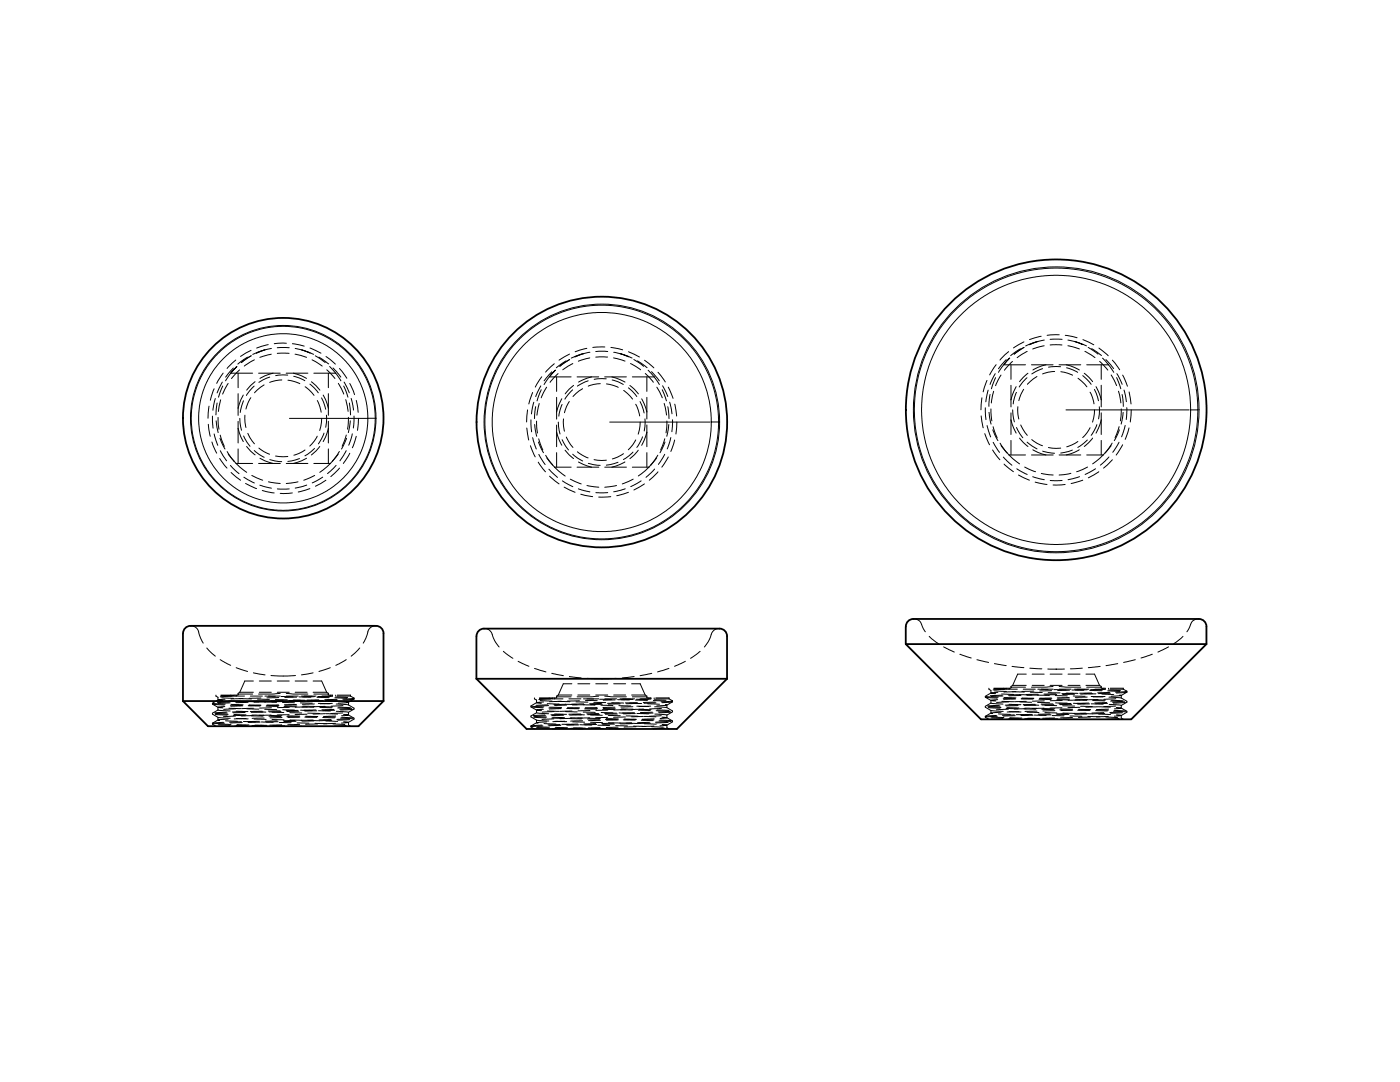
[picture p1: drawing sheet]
<svg xmlns="http://www.w3.org/2000/svg" width="279mm" height="216mm" viewBox="0 0 279 216" stroke-linecap="round" stroke-linejoin="round" font-family="sans-serif">
<!-- layer: Hidden -->
<g fill="none" stroke="#000" stroke-width=".2">
<path d="M42.7 77.6l-.7 2.3M43 79.5l-.5 2.4M44 79.8l-.4 2.3M44.4 76.2l-1.1 2.2M44.4 77l-.8 2.2M44.5 74.4l-1.3 2.1M45.5 76.5l-1.1 2.1M46.6 73.4l-1.6 1.8M47.1 71.8l-1.8 1.7M47.1 73.3l-1 1.2 1.2-1.4zM47.5 74.5v2.9M47.5 78.5v2.9"/>
<path d="M47.8 73.8l-1.6 1.7M48.6 78.8l-.6 1-.5 1.6M48.6 80l-.7 2.3M49.4 71.3l-1.9 1.3M50.1 79.4l-.6 .9-.4 1.3M50.1 69.9l-2.1 1.2M50.1 71l-1.9 1.3M50.4 74.5h-4.3l-1.1 1.5M50.7 77l-1.5 1.9M50.8 71.8l-2.1 1.2M50.9 76.2l-1.7 1.7M51.6 74.5h4.3"/>
<path d="M52.7 76.8l-.7 .5-1.2 1.1M52.9 69.8l-2.5 .9M52.9 69.8l-1.7 .7M53.5 68.8l-2.3 .6M53.8 75.2l-2.1 1.1M54.1 70.7l-2.2 .6M54.2 69.5l-1.3 .3M54.5 74.5l-1.6 .5-1 .5M55.3 69.4h2.4M55.3 70.5h2.4M56.2 75.8l-1.3 .2-1.1 .3M57.1 74.5h4.3"/>
<path d="M57.1 68.5l-2.4 .1M57.4 74.8l-2.4 .2M57.5 75.9l1.4 .3 .9 .4M58.4 68.6l2.3 .5M58.5 74.5l1.7 .5 1 .5M58.6 75.1l1.2 .4 1 .5M58.9 70.7l2.3 .6M58.9 69.5l1.3 .3M60.9 77.2l.8 .6 1 1.1M61.8 76.6l1.7 1.8M61.9 70.5l-1.7-.7 2.4 .9M61.9 69.4l2.2 1.1"/>
<path d="M62.1 76.2l1.7 1.7M62.3 71.8l2 1.2M62.6 74.5h4.4M62.9 71l2 1.3M63.3 79.9l.5 1.2 .3 1.2M63.6 71.3l2 1.3M64.2 79.4l.8 2.3M64.5 78.8l.5 1 .5 1.6M65.1 71.1l1.8 1.6M65.2 73.8l1.6 1.7M65.5 74.5v2.9M65.5 78.5v2.9"/>
<path d="M65.8 73.1l1.2 1.4M66.5 73.4l1.5 1.8M67 74.5l1 1.5M67.5 76.5l1.1 2.1M67.8 73.5l1.4 2M68.6 77l.8 2.2M68.7 76.2l1 2.2M69 79.8l.5 2.3M69.8 76.5l1 2.2M70.1 79.5l.4 2.3M71.1 79.9l.4 2.4M106.3 78.3l-.8 2.3"/>
<path d="M107.9 77l-1 2.1M108 77.8l-.8 2.2M108.1 75.2l-1.3 2M109.1 77.3l-1.1 2.1M110.1 74.2l-1.5 1.8M110.6 72.6l-1.7 1.7M110.8 73.9l-1.2 1.3zM111.1 75.2v2.9M111.1 79.3v2.9M111.4 74.5l-1.6 1.8M112.1 79.6l-1 2.6M113 72l-2 1.4"/>
<path d="M113.7 70.7l-2.1 1.2M113.7 71.7l-2 1.4M114 75.2h-4.4l-1 1.5M114.3 77.8l-1.6 1.9M114.3 72.5l-2 1.3M114.5 76.9l-1.7 1.7M115.2 75.2h4.3M116.3 77.6l-.7 .4-1.2 1.1M116.4 70.6l-2.4 .9M116.4 70.6l-1.7 .6M117.1 69.5l-2.3 .7M117.4 76l-2.2 1"/>
<path d="M117.7 71.4l-2.3 .7M117.7 70.3l-1.3 .3M118.1 75.2l-2.6 1M118.9 70.1h2.4M119.8 76.6l-1.3 .1-1.1 .3M120.7 75.2h4.3M120.7 69.2l-2.4 .1M121 75.6l-2.4 .1M121 76.6l1.5 .3 .9 .4M121.3 71.2l-2.4 .1M121.9 69.3l2.4 .5M122.1 75.2l2.6 1"/>
<path d="M122.2 75.8l1.2 .4 1 .5M122.4 71.4l2.3 .7M122.5 70.3l1.2 .3M124.5 77.9l.7 .6 1 1.1M125.4 77.4l1.7 1.7M125.4 71.2l-1.7-.6 2.5 .8M125.4 70.2l2.2 1M125.7 76.9l1.7 1.7M125.8 72.5l2 1.3M126.2 75.2h4.4M126.5 71.7l2 1.4M127.2 72l1.9 1.4"/>
<path d="M128.1 79.6l1 2.6M128.6 71.9l1.9 1.5M128.8 74.5l1.6 1.8M129.1 75.2v2.9M129.1 79.3v2.9M129.3 73.9l1.3 1.3M130 74.2l1.6 1.8M130.6 75.2l1 1.5M131.1 77.3l1.1 2.1M131.3 74.3l1.5 1.9M132.2 77.8l.8 2.2M132.2 77l1.1 2.1"/>
<path d="M133.4 77.3l.9 2.2M196 79.4l-.2 2.4M197 75.9l-.8 2.3M197.2 77.9l-.5 2.3M197.6 78.7l-.2 2.4M198.3 78.1l-.5 2.3M198.6 74.6l-1 2.1M198.7 75.4l-.8 2.2M198.8 72.8l-1.3 2M199.8 74.8l-1.1 2.2M200.8 71.8l-1.5 1.8M201.3 70.2l-1.7 1.6"/>
<path d="M201.3 71.6l-1 1.2 1.2-1.3zM201.8 79.8v1.4M201.8 72.8v2.9M201.8 76.9v2.9M202.1 72.1l-1.7 1.8M202.8 77.2l-1 2.6M202.9 78.3l-.4 1-.3 1.3M203.6 69.6l-1.9 1.4M204.3 77.7l-.5 1-.5 1.2M204.3 68.2l-2 1.2M204.4 69.3l-2 1.4M204.7 72.8h-4.4l-1 1.5"/>
<path d="M205 75.4l-1.6 1.8M205 70.1l-2 1.3M205.1 74.5l-1.6 1.7M205.8 72.8h4.4M206.9 75.1l-1.9 1.6M207.1 68.1l-2.4 .9M207.1 68.1l-1.7 .7M207.8 67.1l-2.3 .7M208.1 73.6l-2.2 1M208.4 69l-2.3 .6M208.4 67.9l-1.3 .2M208.7 72.8l-1.6 .5-1 .5"/>
<path d="M209.6 67.7h2.4M209.6 68.8h2.3M210.5 74.1l-1.3 .2-1.1 .3M211.3 72.8h4.4M211.4 66.8l-2.4 .1M211.7 73.2l-2.4 .1M211.7 74.2l1.4 .3 1 .4M212.6 66.9l2.3 .5M212.8 72.8l1.6 .5 1 .5M212.9 73.4l2.2 .9M213.1 67.9l1.3 .2M213.1 69l2.3 .6"/>
<path d="M215.1 75.5l1.8 1.7M216.1 75l1.7 1.7M216.1 68.8l-1.7-.7 2.4 .9M216.1 67.8l2.2 1M216.4 74.5l1.7 1.7M216.5 70.1l2 1.3M216.9 72.8h4.3M217.2 69.3l1.9 1.4M217.6 78.3l.5 1.1 .2 1.2M217.9 69.6l1.9 1.4M218.4 77.7l.8 2.3M218.7 77.2l1.1 2.6"/>
<path d="M219.3 69.4l1.9 1.6M219.5 72.1l1.6 1.8M219.8 79.8v1.4M219.8 72.8v2.9M219.8 76.9v2.9M220 71.5l1.2 1.3M220.7 71.8l1.5 1.8M221.2 72.8l1.1 1.5M221.8 74.8l1 2.1M222 71.9l1.5 1.9M222.8 75.4l.9 2.2M222.9 74.5l1 2.2"/>
<path d="M223.2 78.1l.5 2.3M223.9 78.7l.3 2.4M224 74.8l1 2.3M224.3 77.8l.5 2.4M225.3 78.2l.4 2.4M41.6 84.7l.4 2.4M41.7 81l-.2 2.5M42.3 88.2l.9 2.2M42.4 83l.1 2.4M42.7 86.6l.8 2.3M43.1 84l.4 2.3M43.3 80.4l-.2 2.4"/>
<path d="M43.5 83.3l.2 2.4M43.8 91.5l1.5 1.9M43.9 87.5l1 2.1M43.9 86.8l.9 2.3M44 89.9l1.2 2M45.3 90.1l1.4 1.9M45.6 90.6l1.1 1.4M46 92.9l1.7 1.6M46.1 94.3l1.9 1.5M46.7 92l.4 .5M47.1 92.5h3.3M47.1 92.5l2.1 1.8"/>
<path d="M47.5 85.5l.5 1.6 .6 1M47.5 81.4v1.5M47.5 84.1v1.4M47.5 85.5v2.9M47.5 89.6v2.9M47.9 83.5l.3 2.4M48.6 87l1.3 2M48.7 95.2l2.1 1.2M48.9 82.8v1.5l.2 1M49 96.5l2.2 1M49.2 89.1l1.7 1.7M49.5 86.5l.4 .8 .9 1.3"/>
<path d="M50.2 94.9l2.2 .9M50.7 89.9l2 1.3M51.6 92.5h4.3M51.7 89.4l1 .7 1.1 .5M51.9 96.8l2.3 .6M51.9 91.4l1 .5 1.6 .6M52.3 97.9l2.4 .5M53.6 96.1l2.3 .4M53.8 91.7l2.4 .4M55 91l2.4 .1M55.4 97.6h2.3M57.1 92.5h4.3"/>
<path d="M58.3 98.4h-2.4M59.5 96.1l-2.4 .4M59.8 91.5l-2.4 .6M60.9 89.8l-1.3 .7-.9 .3M61.2 91.4l-1 .5-1.7 .6M61.2 96.8l-2.3 .6M61.8 97.5l-2.3 .7M62.6 92.5h3.3M62.8 89.5l-1.9 1.5M62.8 94.9l-2.2 .9M63.3 87l-.6 1-.9 1M63.8 89.1l-1.7 1.7"/>
<path d="M64.2 83.5l-.4 2.4M64.4 95.2l-2.1 1.2M64.7 86.4l-1.2 2.2M65 95.8l-2.1 1.2M65.2 82.8l-.2 2.5M65.5 84.1v1.4M65.5 81.4v1.5M65.5 85.5l-.5 1.6-.5 1M65.5 85.5v2.9M65.5 89.6v2.9M65.9 92.5l-2.1 1.8M66.3 92l-.4 .5"/>
<path d="M67.1 92.9l-1.7 1.6M67.5 90.6l-1.2 1.4M67.7 90.1l-1.4 1.9M67.8 93.4l-1.8 1.7M69.1 89.9l-1.3 2M69.1 86.8l-.8 2.2M69.2 87.5l-1 2.1M69.5 83.3l-.1 2.3M69.7 80.4l.3 2.4M69.8 90.4l-1.3 2.1M69.9 84l-.4 2.3M70.3 86.6l-.7 2.2"/>
<path d="M70.7 83l-.2 2.4M71.1 87.1l-.8 2.2M71.5 83.5l-.2 2.4M105.1 85.4l.4 2.4M105.3 81.8l-.2 2.4M105.9 88.9l.9 2.3M106 83.8l.1 2.4M106.3 87.3l.7 2.3M106.5 80.3l-.4 2.3M106.7 84.7l.4 2.4M106.9 81.2l-.2 2.3M107.1 84l.2 2.4"/>
<path d="M107.4 92.2l1.5 1.9M107.5 88.2l1 2.1M107.5 87.6l.8 2.2M107.5 90.7l1.3 2M107.6 80.5l-.5 2.3M108.9 90.8l1.4 2M109.1 91.4l1.2 1.4M109.5 93.6l1.8 1.7M109.7 95l1.9 1.6M110.3 92.8l.4 .4M110.7 93.2h3.3M110.7 93.2l2.1 1.8"/>
<path d="M111.1 86.2l1 2.6M111.1 82.2v1.4M111.1 84.8v1.4M111.1 86.2v2.9M111.1 90.3v2.9M111.4 84.2l.4 2.4M112.2 87.7l1.3 2.1M112.2 80.7l-.7 2.3M112.2 95.9l2.1 1.2M112.5 83.6v1.4l.1 1M112.6 97.2l2.2 1M112.8 89.8l1.7 1.7"/>
<path d="M113 87.2l1.3 2.1M113.6 80.1l-.5 1-.5 1.3M113.8 95.6l2.2 1M114.3 90.6l2 1.4M115.2 93.2h4.3M115.2 90.1l2.2 1.3M115.4 97.5l2.3 .6M115.4 92.2l2.7 1M115.9 98.6l2.4 .5M117.1 96.9l2.4 .3M117.4 92.5l2.4 .4M118.6 91.7l1.5 .2 .9-.1"/>
<path d="M118.9 98.3h2.4M120.7 93.2h4.3M121.9 99.1l-2.4 .1M123 96.9l-2.3 .3M123.3 92.2l-2.3 .6M124.4 90.5l-1.2 .7-1 .4M124.7 92.2l-2.6 1M124.8 97.5l-2.3 .6M125.4 98.2l-2.3 .7M126.2 93.2h3.3M126.3 90.2l-1.9 1.5M126.4 95.6l-2.2 1"/>
<path d="M126.9 87.8l-.6 .9-.9 1M126.9 80.7l.5 1.1 .3 1.2M127.4 89.8l-1.7 1.7M127.7 80.1l.8 2.3M127.8 84.2l-.4 2.4M128 95.9l-2.1 1.2M128.2 87.2l-1.1 2.1M128.6 96.6l-2.1 1.2M128.7 83.6l-.1 2.4M129.1 84.8v1.4M129.1 82.2v1.4M129.1 86.2l-1 2.7"/>
<path d="M129.1 86.2v2.9M129.1 90.3v2.9M129.5 93.2l-2.1 1.8M129.9 92.8l-.4 .4M130.6 93.6l-1.7 1.7M131.1 91.4l-1.2 1.4M131.3 90.8l-1.4 2M131.3 94.1l-1.7 1.7M132.5 80.5l.5 2.3M132.7 90.7l-1.3 2M132.7 87.5l-.9 2.3M132.7 88.2l-1 2.1"/>
<path d="M133.1 84l-.2 2.4M133.3 81.2l.2 2.3M133.4 91.2l-1.3 2M133.5 84.7l-.4 2.4M133.6 80.2l.5 2.4M133.9 87.3l-.7 2.3M134.2 83.8l-.1 2.3M134.6 87.8l-.7 2.3M134.7 80.6l.3 2.4M135.1 84.2l-.2 2.4M195.8 83l.4 2.4M196.5 86.5l1 2.3"/>
<path d="M196.6 81.4l.2 2.3M197 84.9l.7 2.3M197.4 82.3l.4 2.3M197.8 81.6l.2 2.4M198.1 89.8l1.4 1.9M198.1 85.8l1.1 2.1M198.2 88.3l1.3 2M198.2 85.2l.8 2.2M199.6 88.4l1.4 1.9M199.8 88.9l1.2 1.4M200.2 91.2l1.8 1.6M200.4 92.6l1.8 1.5"/>
<path d="M201 90.3l.4 .5M201.4 90.8h3.3M201.4 90.8l2.1 1.8M201.8 83.8l1 2.6M201.8 82.4v1.4M201.8 83.8v2.9M201.8 87.9v2.9M202.1 81.8l.3 2.4M202.9 85.3l1.2 2.1M202.9 93.5l2.1 1.2M203.1 81.2v1.4l.2 1M203.3 94.8l2.1 1"/>
<path d="M203.5 87.4l1.6 1.7M203.7 84.8l1.3 2.1M204.5 93.2l2.2 .9M205 88.2l2 1.4M205.8 90.8h4.4M205.9 87.7l1 .7 1.1 .5M206.1 95.1l2.3 .6M206.1 89.7l1 .6 1.6 .5M206.6 96.2l2.4 .5M207.8 94.5l2.4 .3M208.1 90l2.4 .4M209.2 89.3l1.6 .2 .9-.1"/>
<path d="M209.6 95.9h2.4M211.4 90.8h4.3M212.6 96.7l-2.4 .1M213.7 94.4l-2.3 .4M214 89.8l-2.3 .6M215.1 88.1l-1.2 .7-1 .4M215.4 89.7l-1 .6-1.6 .5M215.5 95.1l-2.4 .6M216.1 95.8l-2.3 .7M216.9 90.8h3.3M217 87.8l-1.9 1.5M217 93.2l-2.1 .9"/>
<path d="M217.6 85.3l-.6 1-.9 1M218.1 87.4l-1.7 1.7M218.4 81.8l-.4 2.4M218.6 93.5l-2 1.2M218.9 84.7l-1.1 2.2M219.3 94.1l-2.1 1.2M219.4 81.2l-.2 2.4M219.8 82.4v1.4M219.8 83.8l-1.1 2.6M219.8 83.8v2.9M219.8 87.9v2.9M220.2 90.8l-2.1 1.8"/>
<path d="M220.6 90.3l-.4 .5M221.3 91.2l-1.7 1.6M221.7 88.9l-1.1 1.4M222 88.4l-1.4 1.9M222 91.7l-1.8 1.7M223.3 88.2l-1.2 2.1M223.4 85.1l-.9 2.3M223.4 85.8l-1 2.1M223.8 81.6l-.2 2.4M224 88.8l-1.2 2M224.2 82.3l-.4 2.3M224.6 84.9l-.8 2.3"/>
<path d="M224.9 81.3l-.1 2.4M225.3 85.4l-.7 2.3M225.8 81.8l-.2 2.4M38.2 124.9a1.89 1.89 0 0 1 1.6 1.9l.8 1.5M41.3 129.3l1.7 1.6M43.1 138.7v.2l.4 .2v.6M43.5 139.7l-1.1 .6v.2M43.9 131.6l2.1 1.2M44.1 138.7h2.6v.2h-2.6M44.2 139.2l2.4 .2M44.9 139.5l-1.4 .2 1 .1M45.7 139.8l2.3 .2"/>
<path d="M46.1 138.7v.2M46.3 138.9l-2.3 .1M46.7 138.9h.4M46.7 138.7h.4M47.1 138.9h1.7M47.1 133.2l2.3 .8M47.8 139.4l2.4 .1M47.9 138.1l-.4 .2v.2M47.9 138.1h2.7M48.5 139.4l-2.4 .1M49.2 140h2.4M49.3 140l-2.4 .1"/>
<path d="M50 138.9h2.4M50.4 138.5h-2.9v.2h-.4v.2M50.6 135.9h-1.7l-1 2.2M50.6 134.3l2.3 .4M51.4 139.5l2.4 .1M51.8 138.1h2.3M51.8 135.9h2.3M52.1 139.3h-2.4M52.9 138.9h2M52.9 139.9l-2.4 .1M53.6 138.9h2.3M54.1 134.8l1.7 .1 3.2-.1"/>
<path d="M54.9 139.6h2.4M55.3 138.1h2.4M55.3 135.9h2.4M55.6 139.2l-2.3 .1M55.9 138.4l-4.3 .1M56.1 139h2.4M56.5 139.8l-2.4 .1M56.6 140h-2.3M57.1 138.4l4.3 .1M57.1 138.9h2.4M58.5 139.7h2.4M58.9 138.1h2.4"/>
<path d="M58.9 135.9h2.4M59.2 139.1l-2.4 .1M59.7 139l2.4 .1M60 139.7l-2.3 .1M60.2 138.9h2M60.2 139.9l-2.4 .1M60.7 138.9h2.4M62.1 139.8h2.4M62.5 138.1h2.7M62.5 135.9h1.7l1 2.2M62.5 134.3l-2.3 .4M62.6 138.5h2.9v.2h.4v.2"/>
<path d="M62.8 139l-2.4 .1M63.3 139.1l2.3 .1M63.4 139h2.4M63.6 139.7h-2.3M63.8 139.8l-2.4 .1M64.3 138.9h1.6M65.2 138.1l.3 .2v.2M65.7 139.9l2.4 .1M65.9 133.2l-2.3 .8M65.9 138.9h.4M65.9 138.7h.4v.2M66.3 138.9l-2.3 .1"/>
<path d="M66.8 139.2l2.4 .1M67 139.1l2.4 .1M67 138.7v.2M67.2 139.6h-2.4M67.3 138.7h2.7v.2M67.3 138.9h2.7M67.4 139.7l-2.4 .1M69.1 131.6l-2.1 1.2M70 138.9l.7 .4v.2l-1.2 .6M70.4 139.4l.3 .1-2.1 .2M70.6 139.3l-2.2 .2M71.8 129.3l-1.7 1.6"/>
<path d="M74.9 124.9a1.89 1.89 0 0 0-1.7 1.9l-.7 1.5M96.8 125.4a1.97 1.97 0 0 1 1.6 1.9l1.2 1.8M100.5 130l1.9 1.4M103.4 132l2.2 .9M106.7 139.3v.1l.4 .3v.5M106.7 133.4l2.2 .7M107.7 139.3h2.6v.1h-2.6M107.8 139.8l2.4 .1M109.6 139.3v.1M109.9 139.5l-2.4 .1M110.1 134.4l2.3 .4M110.3 139.4h.4"/>
<path d="M110.3 139.3h.4M110.7 139.4h1.7M111.4 140h2.3M111.4 138.7l-.3 .2v.1M111.4 138.7h2.7M112.1 139.9l-2.4 .1M113.5 139.4h2.4M113.6 135l2.4 .3M114 139h-2.9v.3h-.4v.1M114.1 136.4h-1.7l-1 2.3M115.3 138.7h2.4M115.3 136.4h2.4"/>
<path d="M115.6 139.8l-2.4 .1M116.4 139.4l2.1 .1M117.1 139.4h2.4M117.2 135.4h5.8M118.9 138.7h2.4M118.9 136.4h2.4M119.2 139.7l-2.4 .1M119.5 138.9l-4.3 .1M119.7 139.5l2.4 .1M120.7 138.9l4.3 .1M120.7 139.4h2.4M122.5 138.7h2.4"/>
<path d="M122.5 136.4h2.4M122.8 139.7h-2.4M123.3 139.6l2.3 .1M123.7 139.4l2.1 .1M124.2 139.4h2.4M126 138.7h2.8M126 136.4h1.8l1 2.3M126.2 139h2.9v.3h.4v.1M126.3 139.6h-2.3M126.6 135l-2.4 .3M126.8 139.7l2.4 .1M127 139.5l2.4 .1"/>
<path d="M127.8 139.4h1.7M128.8 138.7l.3 .2v.1M129.5 139.4h.4M129.5 139.3h.4v.1M129.9 139.4l-2.4 .1M130.1 134.4l-2.4 .4M130.4 139.8l2.4 .1M130.6 139.6l2.3 .1M130.6 139.3v.1M130.9 139.3h2.6v.1M130.9 139.4h2.6M133.5 133.4l-2.3 .7"/>
<path d="M133.5 139.4l.7 .5v.1l-1.1 .7v.5M134 140h.2l-2.1 .2M134.1 139.8l.1 .1-2.2 .1M136.8 132l-2.2 .9M139.7 130l-1.9 1.4M143.4 125.4a1.97 1.97 0 0 0-1.7 1.9l-1.1 1.8M182.5 123.5a2.09 2.09 0 0 1 1.7 1.8l.5 .8M185.4 127l1.9 1.5M188.3 129.1l2.2 1M191.6 130.6l2.2 .7M195 131.6l2.3 .6M196.6 139.1l1.2 .6v.6l-1.2 .6v.2l1.2 .7"/>
<path d="M196.7 139.1l2.3 .2M196.8 139l2.4 .1M197.4 137.3v.2l.4 .3v.5l-1.2 .6v.2M198.3 137.3h2.7v.2h-2.7M198.5 132.4l2.3 .4M198.5 137.9l2.4 .1M199.1 139.6l-1.3 .1 1 .2M199.2 138.2l-1.4 .1 .9 .1M199.9 138.5l2.4 .1M199.9 139.9l2.4 .1M200 138.7l-2.4 .1M200.2 138.9l-2.4 .1"/>
<path d="M200.2 139.3l2.4 .1M200.3 137.3v.2M200.4 139.2l2.4 .1M200.6 137.5l-2.4 .2M201 137.5h.4M201 137.3h.4M201.4 137.5h1.6M202 133l2.3 .2M202 138l2.4 .1M202.1 136.8l-.3 .2v.1M202.1 136.8h2.7M202.7 139.5l-2.4 .1"/>
<path d="M202.7 138l-2.4 .1M203.5 138.6l2.3 .1M203.6 138.6l-2.4 .1M203.8 138.8h-2.4M203.8 139.4l2.4 .1M204 139.3h2.3M204.2 137.5h2.4M204.7 137.1h-2.9v.2h-.4v.2M204.8 134.5h-1.7l-1 2.3M204.8 140h-2.3M205.5 133.3l2.4 .2M205.6 138.1l2.4 .1"/>
<path d="M206 136.8h2.4M206 134.5h2.4M206.3 139.4h-2.4M206.3 137.9l-2.4 .1M207.1 138.7l2.3 .1M207.1 137.5l2.1 .1M207.2 138.5l-2.4 .1M207.3 138.7h-2.4M207.3 139.5l2.4 .1M207.5 139.4h2.4M207.8 137.5h2.4M208.4 139.8l-2.4 .1"/>
<path d="M209.1 133.5h3.3M209.2 138.2l2.4 .1M209.6 136.8h2.4M209.6 134.5h2.4M209.8 139.3h-2.3M209.9 137.8l-2.4 .1M210.2 137l-4.4 .1M210.4 137.6h2.3M210.6 138.8l2.4 .1M210.7 138.5h-2.4M210.9 138.6l-2.4 .1M210.9 139.6l2.4 .1"/>
<path d="M211.1 139.4l2.4 .1M211.4 137l4.3 .1M211.4 137.5h2.3M212 139.8h-2.4M212.8 138.3l2.3 .1M213.1 136.8h2.4M213.1 134.5h2.4M213.4 139.2l-2.4 .1M213.4 137.7l-2.3 .1M213.9 137.7h2.4M214.2 138.9h2.4M214.3 138.4h-2.4"/>
<path d="M214.4 137.5l2.1 .1M214.5 138.5l-2.4 .1M214.5 139.7h2.4M214.7 139.5l2.3 .1M214.9 137.5h2.4M215.6 139.7h-2.4M216 133.3l-2.4 .2M216.3 138.4l2.4 .1M216.7 136.8h2.7M216.7 134.5h1.7l1 2.3M216.9 137.1h2.9v.2h.4v.2M217 139.1h-2.4"/>
<path d="M217 137.6l-2.4 .1M217.5 137.8h2.4M217.7 137.6l2.3 .1M217.8 139h2.3M217.9 138.3h-2.4M218 138.4l-2.4 .1M218.1 139.8h2.4M218.2 139.6l2.4 .1M218.5 137.5h1.7M219.1 139.6h-2.4M219.4 136.8l.4 .2v.1M219.6 133l-2.4 .2"/>
<path d="M219.9 138.5l2.4 .1M220.2 137.5h.4M220.2 137.3h.4v.2M220.5 139l-2.3 .1M220.6 137.5l-2.4 .1M221.1 137.9l2.4 .1M221.2 137.7l2.4 .1M221.2 137.3v.2M221.3 139.1l2.4 .2M221.4 138.2h-2.3M221.6 137.3h2.6v.2M221.6 137.5h2.6"/>
<path d="M221.6 138.3l-2.4 .1M221.6 139.9l2.4 .1M221.8 139.7l2.4 .1M222.7 139.4l-2.4 .1M223.1 132.4l-2.4 .4M223.5 138.7l.3 .1-2.1 .1M224.2 137.5l.7 .4M224.6 138l.3 .1-2.1 .2M224.8 137.9h.1l-2.3 .2M224.9 137.9v.2l-1.1 .7v.5l1.1 .6v.2l-1.1 .7v.5l1.1 .6v.2l-1.1 .7M226.6 131.6l-2.4 .6M230 130.6l-2.3 .7"/>
<path d="M233.2 129.1l-2.1 1M236.1 127l-1.9 1.5M239.1 123.5a2.09 2.09 0 0 0-1.8 1.8l-.4 .8M42.4 140.5l2.4 .2M42.4 142.3v.2l1.1 .7v.5M42.4 140.5l1.1 .6M42.6 140.4l2.3 .1M43 142.6l2.4 .1M43.1 142.4l2.4 .1M43.5 141.1v.6l-1.1 .6M43.5 143.7l-1.1 .6v.2l.7 .4M43.5 144.6l2.4 .1"/>
<path d="M43.6 141.7l2.3 .2M43.6 143.2l2.4 .1M43.7 144.5h2.4M44.6 144.1l-2.2 .2 .1 .1M44.8 144.3l-2.4 .2M44.9 141l-1.4 .1 1 .1M45 143.8l2.4 .1M45.2 142.1l-2.4 .1M45.4 142.3l-2.4 .1M45.6 143.5l-2.1 .2h.3M45.7 141.3l2.4 .1M45.8 140.1l-2.4 .1"/>
<path d="M45.9 140.3l-2.4 .1M46 140.7l2.3 .1M46.1 140.5l2.4 .1M46.5 142.7l2.4 .1M46.7 142.6h2.4M47 142.9l-2.4 .1M47 141.4l-2.4 .1M47.1 144.8h2.4M47.1 141.9l2.4 .1M47.2 143.4h2.3M47.3 144.6l2.4 .1M48.2 144l-2.4 .1"/>
<path d="M48.3 144.2l-2.3 .1M48.5 140.8l-2.4 .1M48.6 144h2.4M48.8 142l-2.4 .1M48.9 142.2h-2.4M49.1 144.8l-2.4 .1M49.1 143.4h-2.4M49.3 141.4l2.3 .1M49.5 140.1l-2.4 .1M49.5 140.8l2.4 .1M49.7 140.7h2.4M50.1 142.8l2.4 .1"/>
<path d="M50.3 142.7h2.4M50.5 142.8l-2.3 .1M50.6 141.3l-2.4 .1M50.7 144.8l2.2 .1M50.7 142l2.4 .1M50.7 143.5l2.4 .1M50.9 144.7h2.3M51.8 143.9l-2.4 .1M51.9 144.1h-2.3M52 140.7l-2.4 .1M52.2 144.1h2.3M52.3 141.9l-2.3 .1"/>
<path d="M52.5 142.1h-2.4M52.7 144.7l-2.4 .1M52.7 143.3h-2.4M52.8 140.1h2.4M52.8 141.5l2.4 .1M53.1 140.1h-2.4M53.1 140.9l2.4 .1M53.3 140.7l2.4 .1M53.7 142.9l2.4 .1M53.8 142.7l2.4 .1M54.1 142.7h-2.4M54.2 141.2l-2.4 .1"/>
<path d="M54.3 142.1l2.3 .1M54.3 143.6h2.4M54.4 144.8h2.4M55.3 143.8l-2.3 .1M55.5 144l-2.4 .1M55.6 140.7h-2.4M55.7 144.1l2.4 .1M55.9 141.8l-2.4 .1M56.1 142h-2.4M56.2 144.6l-2.4 .1M56.3 143.2h-2.4M56.4 140.2h2.4"/>
<path d="M56.4 141.6l2.4 .1M56.7 141h2.4M56.9 140.8l2.3 .1M57.3 143l2.3 .1M57.4 142.8l2.4 .1M57.7 142.6l-2.4 .1M57.7 141.1l-2.3 .1M57.8 142.2l2.4 .1M57.9 143.7h2.4M58 144.8l2.2 .1M58.9 143.8h-2.4M59.1 143.9l-2.4 .1"/>
<path d="M59.2 140.6h-2.4M59.3 144.3h2.4M59.5 141.8h-2.4M59.6 141.9l-2.3 .1M59.8 144.5l-2.4 .1M59.8 143.1l-2.3 .1M59.9 140.3h2.4M60 141.7l2.4 .1M60.3 141.1h2.3M60.4 140.9l2.4 .1M60.8 143.1l2.4 .1M61 142.9l2.4 .1-2.4 .1"/>
<path d="M61.3 142.5l-2.4 .1M61.3 141.1h-2.4M61.4 142.3l2.4 .1M61.4 143.8h2.4M62.5 143.7h-2.4M62.7 143.8l-2.4 .1M62.7 140.5h-2.4M62.9 144.3l2.4 .1M63.1 141.7h-2.4M63.2 141.8l-2.4 .1M63.4 144.5h-2.4M63.5 140.4h2.4"/>
<path d="M63.6 141.8l2.3 .1M63.8 141.2h2.4M64 141l2.4 .1M64.4 143.2h2.4M64.6 143l2.4 .1M64.8 142.4l-2.3 .1M64.9 140.9l-2.4 .1M65 142.4l2.4 .1M65 143.8l2.4 .2M66.1 143.6l-2.4 .1M66.2 143.7l-2.4 .1M66.3 140.4h-2.4"/>
<path d="M66.4 144.4l2.4 .2M66.6 141.6h-2.4M66.8 141.7l-2.4 .1M67 144.3l-2.4 .1M67 142.9l-2.4 .1M67.1 140.5l2.4 .1M67.1 141.9l2.4 .2M67.4 141.3l2.4 .1M67.6 141.1l2.4 .1M68 143.3l2.4 .1M68.2 143.1l2.3 .2M68.4 142.3l-2.4 .1"/>
<path d="M68.5 140.8l-2.4 .1M68.6 142.6l.9 .1-1.3 .1M68.6 144l.9 .1-1.4 .2M69.1 144.8l-2.4 .1M69.2 140.1h.3l-2 .2M69.5 140.7l1.2 .6v.2l-1.2 .6 .1 .6 1.1 .6M69.5 144.7l.5 .2M69.6 140.1v.6M69.6 143.4l-2.4 .2M69.8 143.6l-2.4 .1M70.2 141.4l-2.4 .1M70.4 141.5l-2.4 .2"/>
<path d="M70.7 143.3v.2l-1.2 .6 .1 .6M106 142.9v.1l1.1 .7v.5M106 141.1l1.1 .6M106 141.1l2.4 .1M106.1 140.9l2.4 .2M106.5 143.1l2.4 .1M106.7 143l2.4 .1M107.1 140.2l-1.1 .7v.1M107.1 144.2l-1.1 .7v.1l.7 .5M107.1 141.7v.5l-1.1 .7M107.1 145.2l2.4 .1M107.1 142.2l2.4 .2"/>
<path d="M107.1 143.7l2.4 .2M107.3 145l2.4 .1M108.2 144.7l-2.2 .2h.1M108.4 144.8l-2.4 .2M108.4 141.5l-1.3 .2 1 .1M108.5 140.1l-1.4 .1 .9 .1M108.6 144.4l2.4 .1M108.8 142.7l-2.4 .1M108.9 142.8l-2.4 .1M109.1 144l-2 .2 .3 .1M109.2 140.4l2.4 .1M109.3 141.9h2.3"/>
<path d="M109.3 140.7h-2.3M109.5 140.8l-2.4 .1M109.5 141.3h2.4M109.7 141.1l2.4 .1M110.1 143.3l2.4 .1M110.3 143.1l2.3 .1M110.5 143.4l-2.3 .2M110.6 142l-2.4 .1M110.7 145.3l2.4 .1M110.7 142.5h2.4M110.7 143.9l2.4 .1M110.8 145.1l2.4 .1"/>
<path d="M111.8 144.6l-2.4 .1M111.9 144.7l-2.4 .1M112 141.4l-2.4 .1M112.1 144.5l2.4 .1M112.3 142.6h-2.4M112.5 142.7l-2.4 .1M112.6 145.4l-2.3 .1M112.7 143.9l-2.4 .1M112.8 140.5l2.4 .1M112.8 142h2.4M112.9 140.5l-2.4 .1M113.1 140.7l-2.4 .1"/>
<path d="M113.1 141.4h2.4M113.3 141.2l2.4 .1M113.7 143.4h2.4M113.9 143.2l2.3 .1M114.1 143.3l-2.4 .1M114.2 141.9h-2.4M114.3 145.4l2.1 .1M114.3 142.6h2.3M114.3 144l2.4 .1M114.4 145.2l2.4 .1M114.9 140l2.4 .1M115.3 144.5h-2.4"/>
<path d="M115.5 144.6l-2.4 .1M115.6 141.3l-2.4 .1M115.7 144.6l2.4 .1M115.9 142.5h-2.4M116.1 142.6l-2.4 .1M116.2 145.3l-2.4 .1M116.3 143.8l-2.4 .1M116.4 140.6l2.3 .1M116.4 142.1l2.4 .1M116.5 140.4l-2.4 .1M116.6 140.6l-2.3 .1M116.7 141.5h2.4"/>
<path d="M116.8 141.3l2.4 .1M117.2 143.5h2.4M117.4 143.3l2.4 .1M117.7 143.2l-2.4 .1M117.7 141.8h-2.3M117.8 142.7h2.4M117.9 144.1l2.3 .1M118 145.3l2.4 .1M118.5 140.1l2.4 .1M118.9 144.4h-2.4M119.1 144.6h-2.4M119.1 141.2l-2.3 .1"/>
<path d="M119.3 144.7l2.4 .1M119.5 142.4h-2.4M119.6 142.5l-2.3 .1M119.8 145.2h-2.4M119.8 143.7l-2.3 .1M119.9 140.7l2.4 .1M120 142.2h2.3M120 140.4h-2.3M120.2 140.5l-2.4 .1M120.2 141.5l2.4 .1M120.4 141.4h2.4M120.8 143.6h2.4"/>
<path d="M121 143.4h2.4M121.3 143.2h-2.4M121.3 141.7l-2.4 .1M121.4 142.7l2.4 .1M121.4 144.2l2.4 .1M121.6 145.4l2.1 .1M122.1 140.2l2.4 .1M122.5 144.3l-2.4 .1M122.6 144.5h-2.4M122.7 141.1l-2.4 .1M122.9 144.8l2.3 .1M123 142.3h-2.3"/>
<path d="M123.2 142.5h-2.4M123.4 145.1l-2.4 .1M123.4 143.6l-2.4 .1M123.5 140.8l2.4 .1M123.5 142.3h2.4M123.6 140.3h-2.4M123.8 140.4l-2.4 .1M123.8 141.6l2.4 .1M124 141.5h2.4M124.4 143.6l2.4 .1M124.6 143.5h2.3M124.8 143.1h-2.4"/>
<path d="M124.9 141.6l-2.4 .1M125 142.9h2.3M125 144.3l2.4 .1M125.6 140.3l2.4 .1M126 144.2l-2.3 .1M126.2 144.4h-2.4M126.3 141l-2.4 .1M126.4 144.9h2.4M126.6 142.2l-2.4 .1M126.8 142.4h-2.4M126.9 145l-2.4 .1M127 143.6h-2.4"/>
<path d="M127.1 140.9l2.4 .1M127.1 142.4h2.4M127.2 140.2l-2.4 .1M127.4 140.4h-2.4M127.4 141.7l2.4 .1M127.6 141.5l2.3 .1M128 143.7l2.3 .1M128.1 143.6h2.4M128.4 143h-2.4M128.4 141.5l-2.3 .1M128.5 142.9l2.4 .1M128.6 144.4l2.4 .1"/>
<path d="M129.2 140.4l2.4 .1M129.6 144.1l-2.4 .1M129.8 144.3l-2.4 .1M129.9 140.9l-2.4 .1M130 145l2.4 .1M130.2 142.1l-2.4 .1M130.3 142.3h-2.3M130.5 144.9l-2.4 .1M130.6 143.4l-2.4 .1M130.6 141l2.4 .2M130.7 142.5l2.4 .2M130.8 140.1l-2.4 .1"/>
<path d="M130.9 140.3h-2.4M131 141.8l2.3 .1M131.1 141.6l2.4 .2M131.5 143.8l2.4 .2M131.7 143.7l2.4 .1M132 142.8l-2.4 .1M132 141.4l-2.4 .1M132.1 143.1l1 .1-1.4 .2M132.1 144.6l1 .1-1.4 .1M132.7 145.3l-2.4 .1M132.8 140.6l.3 .1-2 .2M133.1 141.2l1.1 .7v.1l-1.1 .7v.5l1.1 .6"/>
<path d="M133.1 145.2l.4 .3M133.2 144l-2.4 .1M133.3 144.1l-2.3 .2M133.8 141.9l-2.4 .2M133.9 142.1l-2.4 .1M134.2 143.9v.1l-1.1 .7v.5M196.6 143.1l.8 .4M197.2 141.2l2.4 .1M197.4 141.1l2.4 .1M197.8 141.8v.5l-1.2 .6v.2M197.8 143.2l2.4 .1M197.8 140.3l2.4 .2"/>
<path d="M197.8 141.8l2.4 .1M198 143.1l2.3 .1M198.9 142.8l-2.3 .1 .2 .1M199 142.9l-2.3 .2M199.3 142.5l2.3 .1M199.4 140.7l-2.3 .2M199.6 140.9l-2.4 .1M199.8 142.1l-2 .2 .3 .1M200.8 141.4h2.4M201 141.2l2.3 .1M201.2 141.5l-2.4 .1M201.3 140.1l-2.4 .1"/>
<path d="M201.4 143.4h2.4M201.4 140.5l2.4 .1M201.4 142l2.4 .1M201.5 143.2l2.4 .1M202.4 142.6l-2.4 .1M202.6 142.8l-2.4 .1M202.8 142.6l2.4 .1M203 140.6l-2.4 .1M203.2 140.8l-2.4 .1M203.3 143.4l-2.3 .1M203.4 142l-2.4 .1M203.5 140.1h2.4"/>
<path d="M204.4 141.5h2.3M204.5 141.3l2.4 .1M204.8 141.4l-2.4 .1M204.9 143.5h2.2M204.9 140.7h2.4M205 142.1l2.3 .1M205.1 143.3l2.4 .1M206 142.6h-2.4M206.2 142.7l-2.4 .1M206.4 142.7h2.4M206.6 140.5l-2.4 .1M206.7 140.7l-2.3 .1"/>
<path d="M206.9 143.4h-2.4M206.9 141.9l-2.3 .1M207.1 140.2h2.4M207.9 141.5l2.4 .1M208.1 141.4h2.4M208.4 141.3l-2.4 .1M208.5 140.7l2.4 .1M208.5 142.2l2.4 .1M208.7 143.4h2.4M209.6 142.5h-2.4M209.7 142.6l-2.3 .1M210 142.8h2.3"/>
<path d="M210.1 140.5h-2.3M210.3 140.6l-2.4 .1M210.5 143.3h-2.4M210.5 141.8l-2.4 .1M210.7 140.3h2.3M211.5 141.6l2.4 .1M211.7 141.5h2.4M211.9 141.2l-2.4 .1M212.1 140.8l2.4 .1M212.1 142.3h2.4M212.2 143.5h2.2M213.1 142.4l-2.3 .1"/>
<path d="M213.3 142.6h-2.4M213.5 142.9h2.4M213.7 140.4h-2.4M213.9 140.5l-2.4 .1M214 143.2h-2.3M214.1 141.7l-2.4 .1M214.2 140.3l2.4 .1M215.1 141.7l2.3 .1M215.2 141.5l2.4 .1M215.5 141.1l-2.4 .1M215.6 140.9l2.4 .1M216.7 142.3l-2.4 .1"/>
<path d="M216.9 142.5h-2.4M217.1 143h2.4M217.3 140.3l-2.4 .1M217.4 140.5h-2.3M217.6 143.1l-2.4 .1M217.7 141.6l-2.4 .1M217.8 140.4l2.4 .1M218.7 141.8l2.3 .1M218.8 141.6l2.4 .1M219.1 141l-2.4 .1M219.2 141l2.4 .1M219.2 142.5l2.4 .1"/>
<path d="M220.3 142.2l-2.4 .1M220.5 142.4h-4.8M220.7 143.1l2.4 .1M220.9 140.2l-2.4 .1M221 140.4h-2.3M221.2 143h-2.4M221.2 141.5l-2.4 .1M221.4 140.5l2.3 .2M222.2 141.9l2.4 .1M222.4 141.8l2.4 .1M222.7 140.9l-2.4 .1M222.8 141.2l1 .1-1.4 .1"/>
<path d="M222.8 142.6l1 .2-1.4 .1M223.3 143.4l-2.3 .1M223.8 142.7v.6l.4 .2M223.9 142.1l-2.4 .1M224 142.2l-2.4 .1M224.4 140l-2.3 .1M224.6 140.2l-2.4 .1"/>
</g>
<!-- layer: Visible -->
<g fill="none" stroke="#000" stroke-width=".36">
<path d="M36.5 139.9v-13.5a1.7 1.7 0 0 1 2.2-1.5h34.8a4.6 4.6 0 0 1 2.4 .3l.6 .7v.5v13.5M36.5 139.9h40M36.5 139.9l5 5h30l5-5M95.1 135.4v-8.5a1.7 1.7 0 0 1 2.2-1.5h44.8a4.6 4.6 0 0 1 2.4 .3l.5 .8 .1 .4v8.5M95.1 135.4h50M95.1 135.4l10 10.1h30l10-10.1M180.8 128.5h60M180.8 128.5l15 15h30l15-15M180.8 125v3.5M180.8 125a1.69 1.69 0 0 1 2.1-1.5h54.9a4.6 4.6 0 0 1 2.4 .3l.5 .7 .1 .5M240.8 125v3.5"/>
<circle cx="56.5" cy="83.4" r="20"/>
<circle cx="120.1" cy="84.2" r="25"/>
<circle cx="210.8" cy="81.8" r="30"/>
</g>
<!-- layer: Visible Narrow -->
<g fill="none" stroke="#000" stroke-width=".2">
<path d="M57.8 83.5h15.4M73.4 83.5h1.4M121.7 84.2h20M142 84.2h1.3M212.7 81.8h24.6M237.6 81.8h1.4"/>
<circle cx="56.5" cy="83.5" r="16.9"/>
<circle cx="56.5" cy="83.4" r="18.5"/>
<circle cx="56.5" cy="83.5" r="18.4"/>
<circle cx="120.1" cy="84.2" r="21.9"/>
<circle cx="120.1" cy="84.2" r="23.3"/>
<circle cx="120.1" cy="84.2" r="23.5"/>
<circle cx="210.8" cy="81.8" r="26.9"/>
<circle cx="210.8" cy="81.8" r="28.3"/>
<circle cx="210.8" cy="81.8" r="28.5"/>
</g>
</svg>
